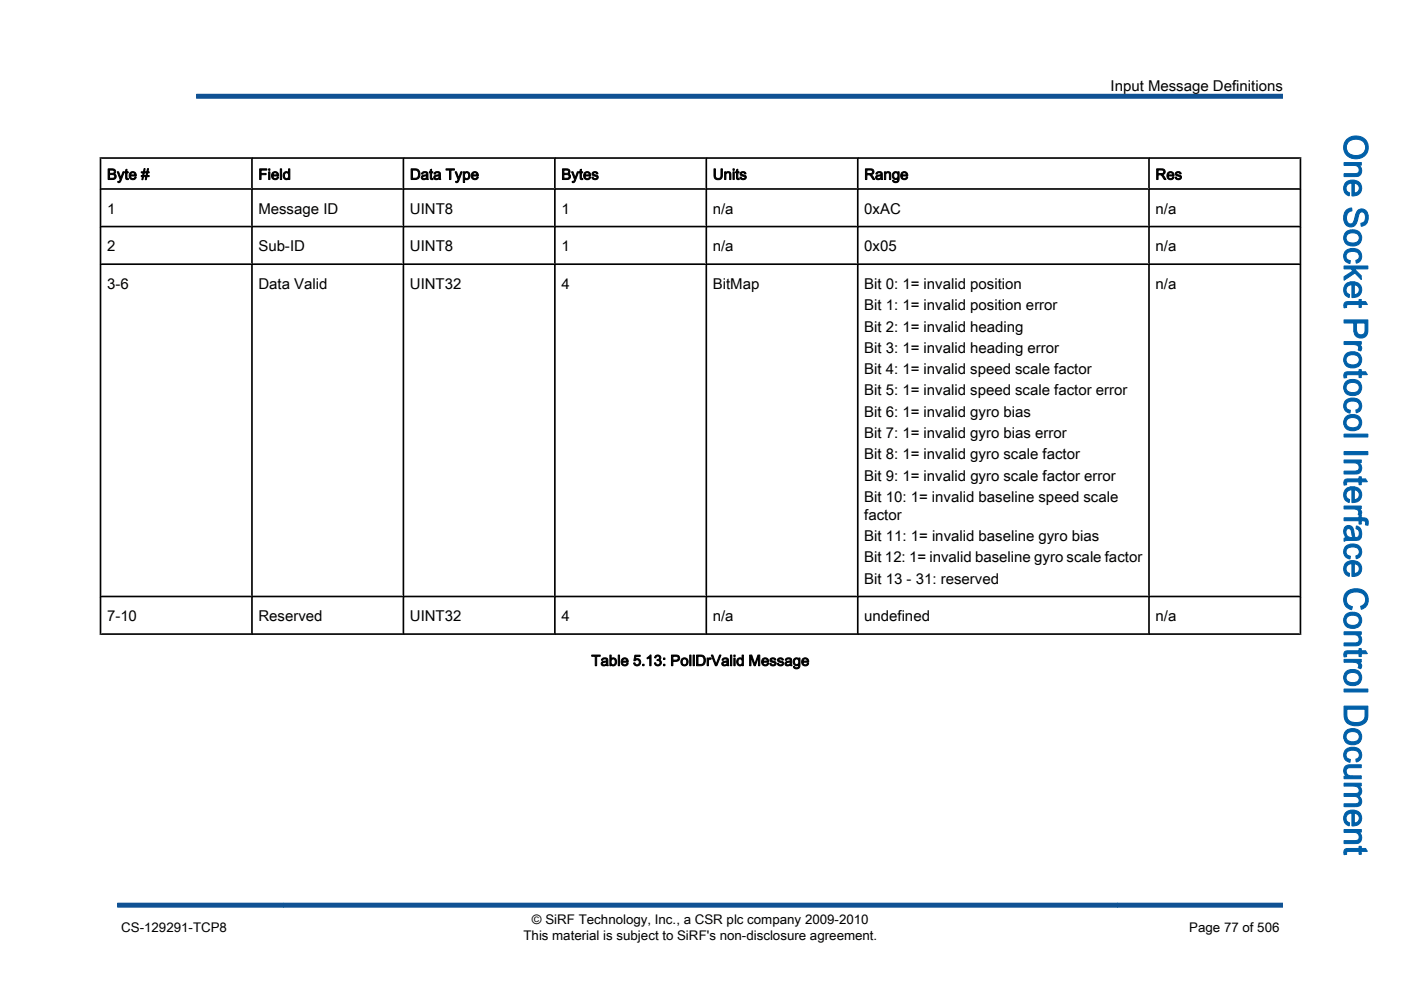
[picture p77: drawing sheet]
<svg xmlns="http://www.w3.org/2000/svg" width="297mm" height="210mm" viewBox="0 0 297 210" stroke-linecap="round" stroke-linejoin="round" font-family="sans-serif">
<defs><g id="words">
<text font-size="7.1" fill="#0060a9" x="285" y="28.5" transform="rotate(90 285 28.5)">One Socket Protocol Interface Control Document</text>
<g font-size="3.2">
<text x="235.5" y="19.3">Input Message Definitions</text>
<text x="22.7" y="38.1">Byte #</text>
<text x="54.8" y="38.1">Field</text>
<text x="86.9" y="38.1">Data Type</text>
<text x="119" y="38.1">Bytes</text>
<text x="151.1" y="38.1">Units</text>
<text x="183.2" y="38.1">Range</text>
<text x="245" y="38.1">Res</text>
<text x="22.7" y="45.3">1</text>
<text x="54.8" y="45.3">Message ID</text>
<text x="86.9" y="45.3">UINT8</text>
<text x="119" y="45.3">1</text>
<text x="151.1" y="45.3">n/a</text>
<text x="183.2" y="45.3">0xAC</text>
<text x="245" y="45.3">n/a</text>
<text x="22.7" y="53.3">2</text>
<text x="54.8" y="53.3">Sub-ID</text>
<text x="86.9" y="53.3">UINT8</text>
<text x="119" y="53.3">1</text>
<text x="151.1" y="53.3">n/a</text>
<text x="183.2" y="53.3">0x05</text>
<text x="245" y="53.3">n/a</text>
<text x="22.7" y="61.3">3-6</text>
<text x="54.8" y="61.3">Data Valid</text>
<text x="86.9" y="61.3">UINT32</text>
<text x="119" y="61.3">4</text>
<text x="151.1" y="61.3">BitMap</text>
<text x="183.2" y="61.3">Bit 0: 1= invalid position</text>
<text x="183.2" y="65.8">Bit 1: 1= invalid position error</text>
<text x="245" y="61.3">n/a</text>
<text x="183.2" y="70.3">Bit 2: 1= invalid heading</text>
<text x="183.2" y="74.8">Bit 3: 1= invalid heading error</text>
<text x="183.2" y="79.4">Bit 4: 1= invalid speed scale factor</text>
<text x="183.2" y="83.9">Bit 5: 1= invalid speed scale factor error</text>
<text x="183.2" y="88.4">Bit 6: 1= invalid gyro bias</text>
<text x="183.2" y="92.9">Bit 7: 1= invalid gyro bias error</text>
<text x="183.2" y="97.4">Bit 8: 1= invalid gyro scale factor</text>
<text x="183.2" y="101.9">Bit 9: 1= invalid gyro scale factor error</text>
<text x="183.2" y="106.4">Bit 10: 1= invalid baseline speed scale</text>
<text x="183.2" y="110.3">factor</text>
<text x="183.2" y="114.8">Bit 11: 1= invalid baseline gyro bias</text>
<text x="183.2" y="119.3">Bit 12: 1= invalid baseline gyro scale factor</text>
<text x="183.2" y="123.8">Bit 13 - 31: reserved</text>
<text x="22.7" y="131.8">7-10</text>
<text x="54.8" y="131.8">Reserved</text>
<text x="86.9" y="131.8">UINT32</text>
<text x="119" y="131.8">4</text>
<text x="151.1" y="131.8">n/a</text>
<text x="183.2" y="131.8">undefined</text>
<text x="245" y="131.8">n/a</text>
<text x="125.4" y="141.2">Table 5.13: PollDrValid Message</text>
</g>
<g font-size="2.8">
<text x="25.7" y="197.7">CS-129291-TCP8</text>
<text x="112.8" y="196">© SiRF Technology, Inc., a CSR plc company 2009-2010</text>
<text x="252.2" y="197.7">Page 77 of 506</text>
<text x="111" y="199.4">This material is subject to SiRF's non-disclosure agreement.</text>
</g>
</g></defs>
<g fill="none" stroke="#000" stroke-width=".35">
<path d="M21.1 33.5h254.8M21.3 33.3v101.4M53.4 33.3v101.4M85.5 33.3v101.4M117.6 33.3v101.4M149.7 33.3v101.4M181.9 33.3v101.4M243.6 33.3v101.4M275.7 33.3v101.4M21.1 40.1h254.8M21.1 48.1h254.8M21.1 56h254.8"/>
<path d="M21.1 126.5h254.8M21.1 134.5h254.8"/>
</g>
<path d="M41.7 20.4h230.3M25 192h247" fill="none" stroke="#105294" stroke-width="1.1"/>
<use href="#words"/>
</svg>
